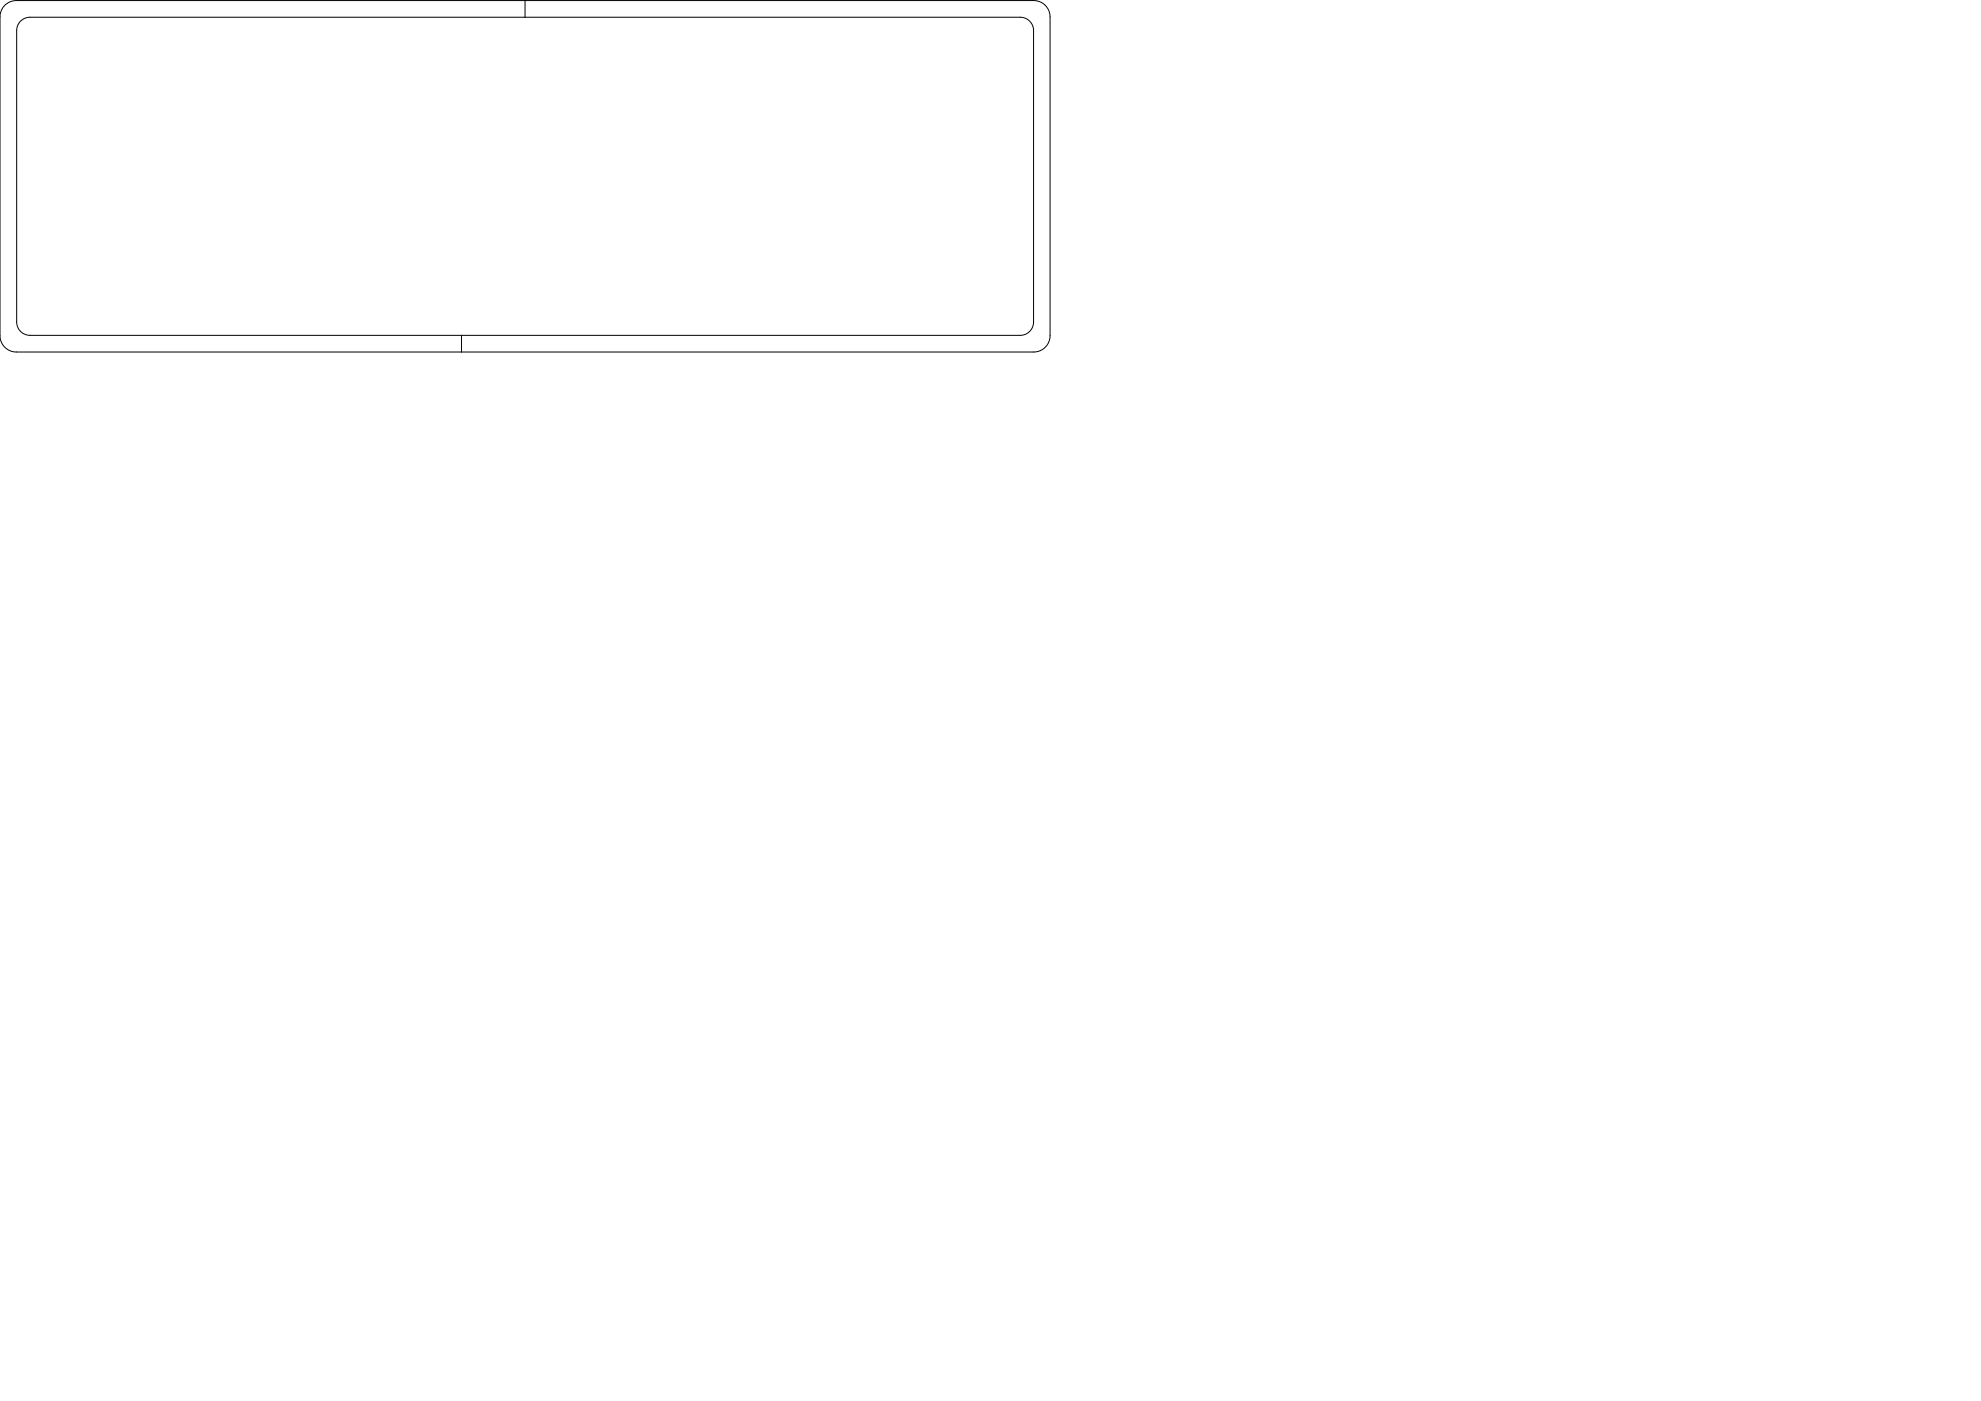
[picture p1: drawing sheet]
<svg xmlns="http://www.w3.org/2000/svg" width="594mm" height="420mm" viewBox="0 0 594 420" stroke-linecap="round" stroke-linejoin="round" font-family="sans-serif">
<path d="M1.4 1.6a4.9 4.9 0 0 1 3.5-1.4h305.1a4.9 4.9 0 0 1 4.9 4.9v95.6a4.9 4.9 0 0 1-4.9 4.9h-305.1a4.9 4.9 0 0 1-4.9-4.9v-95.6a4.9 4.9 0 0 1 1.4-3.5zM6.2 6.3a4 4 0 0 1 2.8-1.1h297a4 4 0 0 1 4 4v87.4a4 4 0 0 1-4 4h-297a4 4 0 0 1-4-4v-87.4a4 4 0 0 1 1.2-2.9zM157.5 .2v5M138.4 100.6v5" fill="none" stroke="#000" stroke-width=".3"/>
</svg>
